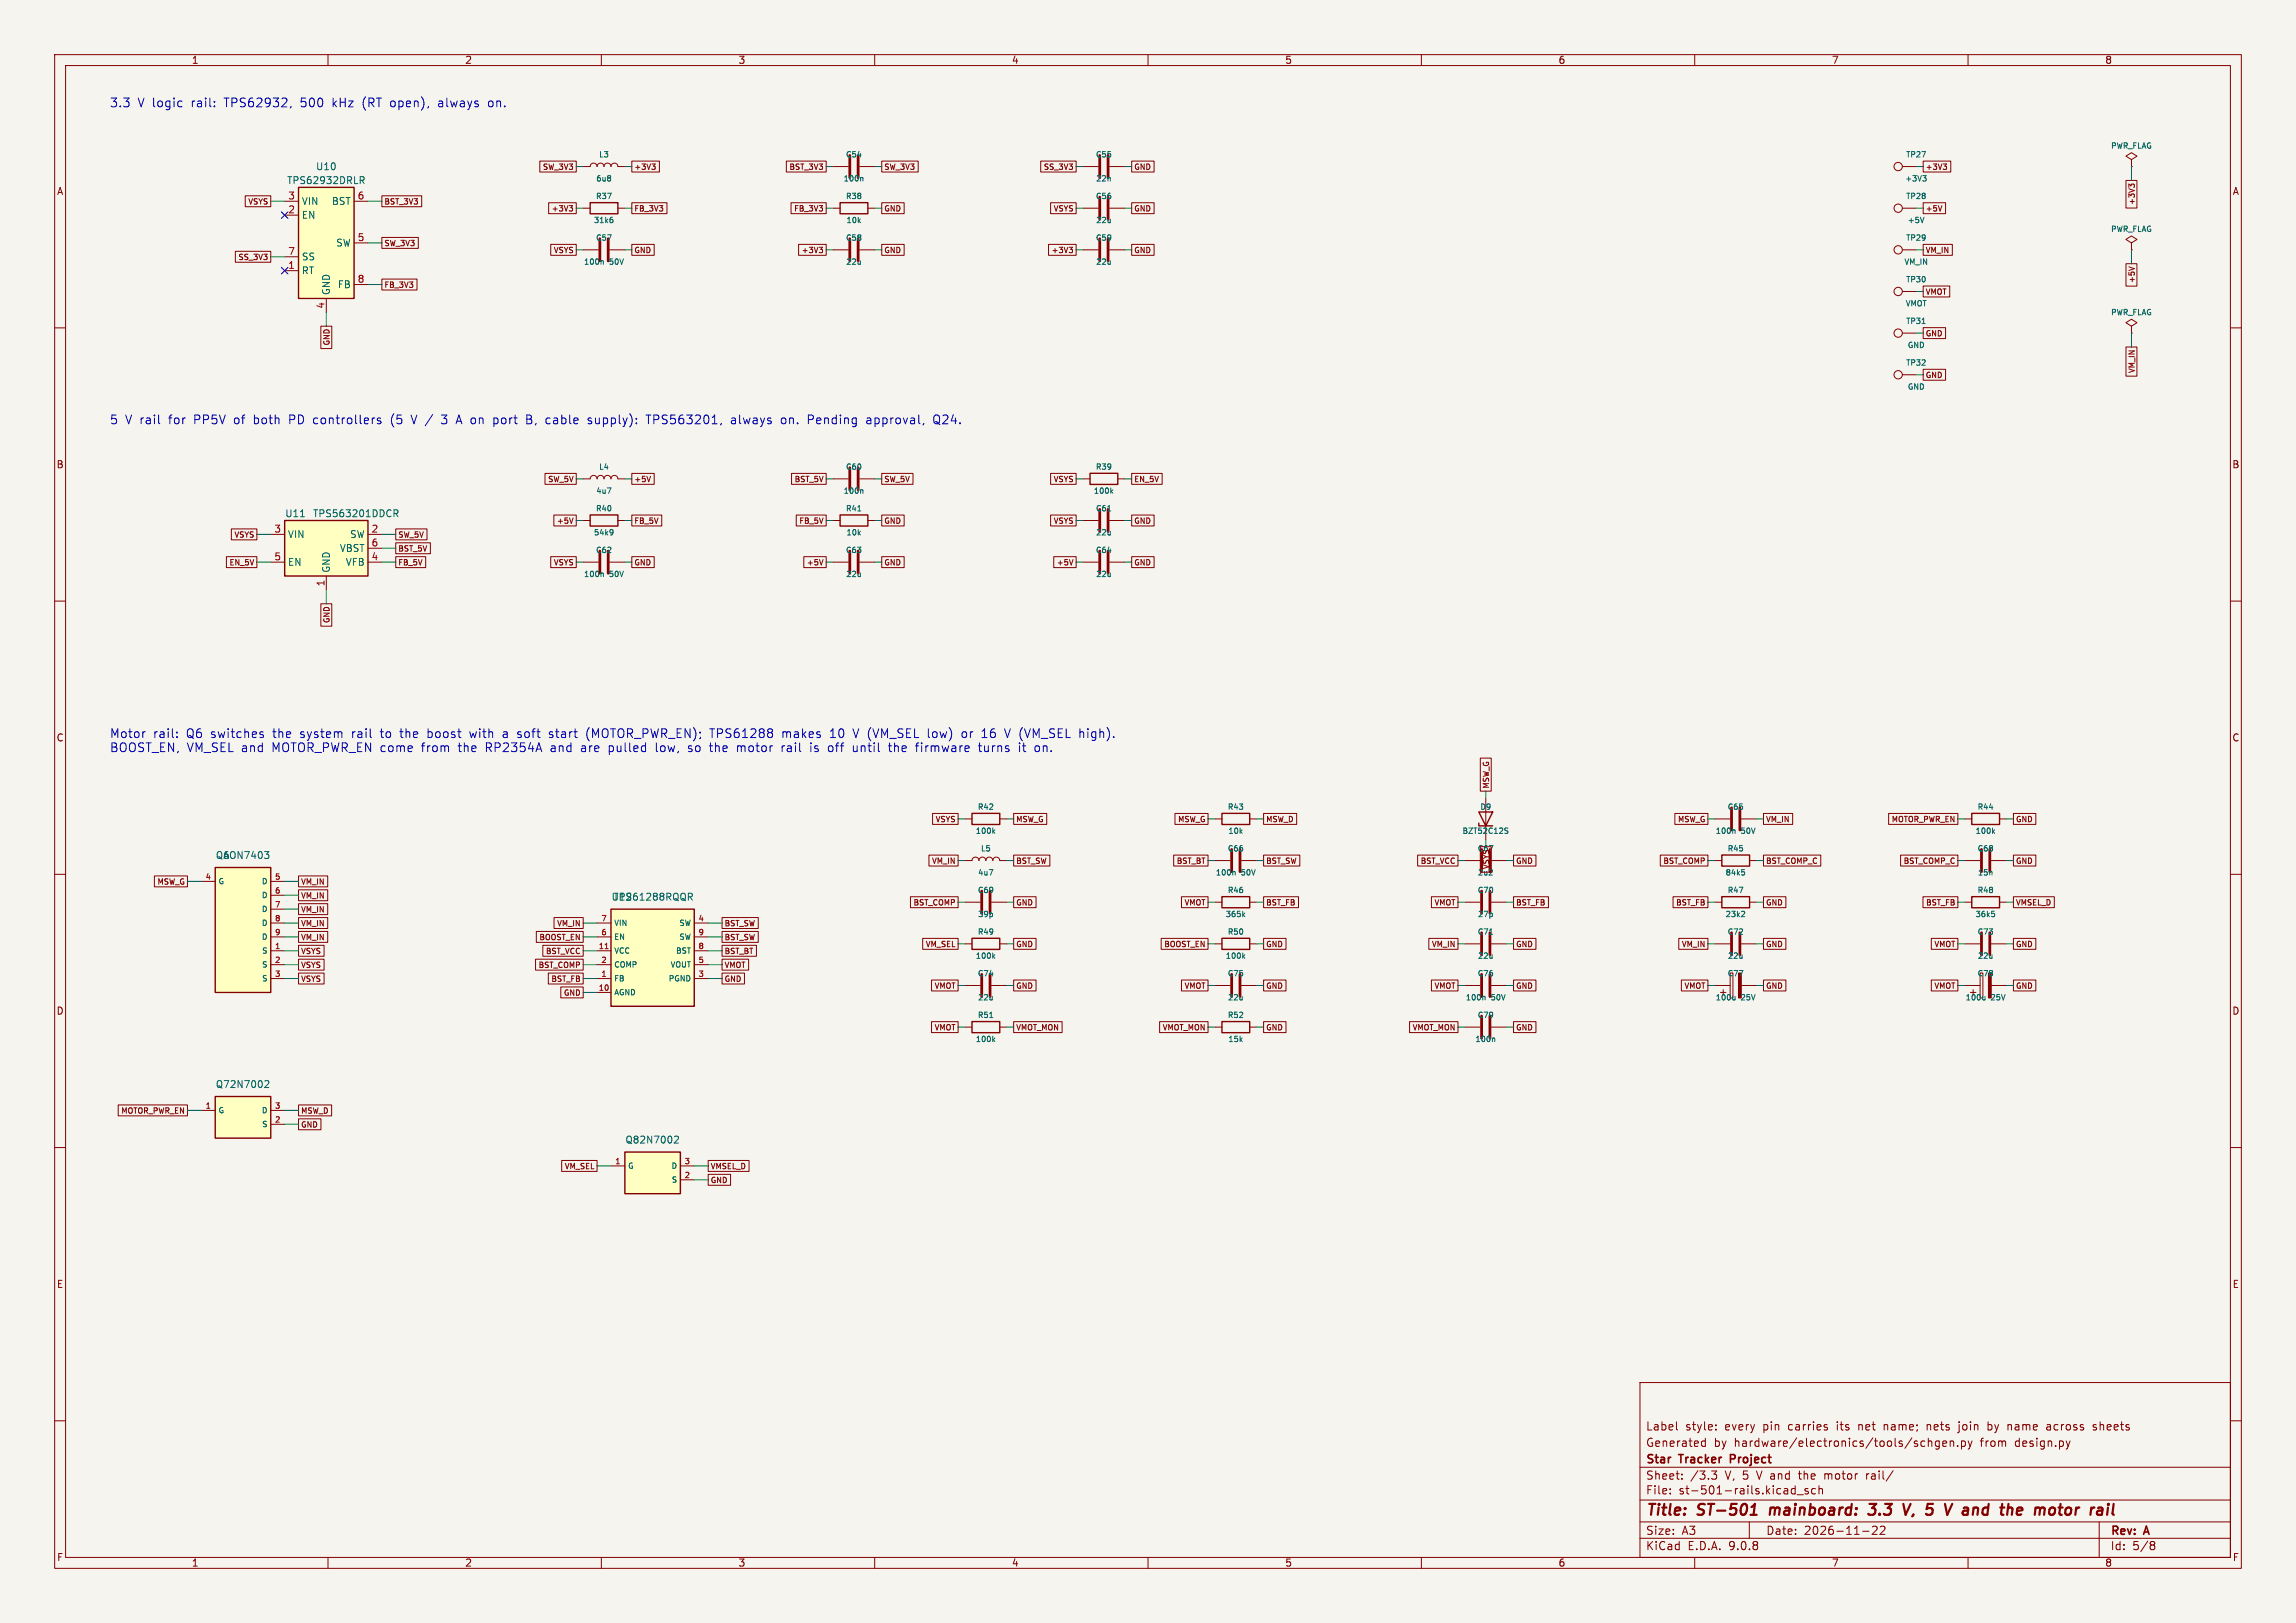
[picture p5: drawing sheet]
<svg xmlns="http://www.w3.org/2000/svg" width="420mm" height="297mm" viewBox="0 0 420 297" stroke-linecap="round" stroke-linejoin="round" font-family="sans-serif">
<defs><g id="words">
<g font-size="2.8" fill="#840000">
<text x="301" y="277.9">Title:</text>
<text x="310.6" y="277.9">ST-501</text>
<text x="324.6" y="277.9">mainboard:</text>
<text x="343.6" y="277.9">3.3</text>
<text x="350.7" y="277.9">V,</text>
<text x="355.7" y="277.9">5</text>
<text x="359.9" y="277.9">V and</text>
<text x="371.7" y="277.9">the</text>
<text x="378.7" y="277.9">motor</text>
</g>
<g font-size="2.2" fill="#0000c2">
<text x="20" y="19.8">3.3</text>
<text x="25.2" y="19.8">V logic</text>
<text x="35.1" y="19.8">rail:</text>
<text x="41.3" y="19.8">TPS62932,</text>
<text x="55.4" y="19.8">500</text>
<text x="61.3" y="19.8">kHz</text>
<text x="66.9" y="19.8">(RT open),</text>
<text x="81" y="19.8">always</text>
<text x="90.3" y="19.8">on.</text>
<text x="20" y="77.7">5</text>
<text x="22.9" y="77.7">V rail</text>
<text x="31" y="77.7">for</text>
<text x="35.7" y="77.7">PP5V</text>
<text x="43.2" y="77.7">of</text>
<text x="46.9" y="77.7">both</text>
<text x="53.5" y="77.7">PD controllers</text>
<text x="72.4" y="77.7">(5</text>
<text x="76.3" y="77.7">V /</text>
<text x="82.1" y="77.7">3</text>
<text x="84.9" y="77.7">A on</text>
<text x="91.9" y="77.7">port</text>
<text x="98.1" y="77.7">B,</text>
<text x="101.8" y="77.7">cable</text>
<text x="109.6" y="77.7">supply):</text>
<text x="120.5" y="77.7">TPS563201,</text>
<text x="136.1" y="77.7">always</text>
<text x="145.4" y="77.7">on.</text>
<text x="150.4" y="77.7">Pending</text>
<text x="161.3" y="77.7">approval,</text>
<text x="173.7" y="77.7">Q24.</text>
<text x="20" y="135.2">Motor</text>
<text x="20" y="137.8">BOOST_EN, VM_SEL and</text>
<text x="28" y="135.2">rail:</text>
<text x="34.1" y="135.2">Q6</text>
<text x="38.7" y="135.2">switches</text>
<text x="49.9" y="137.8">MOTOR_PWR_EN come</text>
<text x="50.2" y="135.2">the</text>
<text x="55.3" y="135.2">system</text>
<text x="64.9" y="135.2">rail</text>
<text x="70.3" y="135.2">to</text>
<text x="74" y="135.2">the</text>
<text x="77.5" y="137.8">from</text>
<text x="79.1" y="135.2">boost</text>
<text x="84.4" y="137.8">the</text>
<text x="87" y="135.2">with</text>
<text x="89.5" y="137.8">RP2354A</text>
<text x="95.9" y="135.2">soft</text>
<text x="101.5" y="137.8">and</text>
<text x="101.9" y="135.2">start</text>
<text x="107.2" y="137.8">are</text>
<text x="108.8" y="135.2">(MOTOR_PWR_EN);</text>
<text x="112.3" y="137.8">pulled</text>
<text x="121.1" y="137.8">low,</text>
<text x="127.2" y="137.8">so</text>
<text x="131.3" y="137.8">the</text>
<text x="131.6" y="135.2">TPS61288</text>
<text x="136.4" y="137.8">motor</text>
<text x="144.6" y="137.8">rail</text>
<text x="144.9" y="135.2">makes</text>
<text x="150" y="137.8">is</text>
<text x="153.5" y="137.8">off</text>
<text x="153.8" y="135.2">10</text>
<text x="158.1" y="137.8">until</text>
<text x="158.2" y="135.2">V (VM_SEL</text>
<text x="164.9" y="137.8">the</text>
<text x="169.9" y="137.8">firmware</text>
<text x="172.1" y="135.2">low)</text>
<text x="178.5" y="135.2">or</text>
<text x="181.6" y="137.8">turns</text>
<text x="182.3" y="135.2">16</text>
<text x="186.7" y="135.2">V (VM_SEL</text>
<text x="189" y="137.8">it</text>
<text x="192.1" y="137.8">on.</text>
<text x="200.5" y="135.2">high).</text>
</g>
<g font-size="2.1" fill="#840000">
<text x="301" y="262">Label</text>
<text x="308.3" y="262">style:</text>
<text x="315.6" y="262">every</text>
<text x="322.7" y="262">pin</text>
<text x="327.4" y="262">carries</text>
<text x="336.4" y="262">its</text>
<text x="340.5" y="262">net</text>
<text x="345.3" y="262">name;</text>
<text x="353.3" y="262">nets</text>
<text x="359.3" y="262">join</text>
<text x="364.8" y="262">by</text>
<text x="368.6" y="262">name</text>
<text x="375.9" y="262">across</text>
<text x="384.5" y="262">sheets</text>
<text x="301" y="268.2">Star</text>
<text x="301" y="265">Generated</text>
<text x="307.3" y="268.2">Tracker</text>
<text x="313.5" y="265">by</text>
<text x="317.2" y="268.2">Project</text>
<text x="317.3" y="265">hardware/electronics/tools/schgen.py</text>
<text x="362.5" y="265">from</text>
<text x="368.9" y="265">design.py</text>
<text x="301" y="273.7">File:</text>
<text x="301" y="271">Sheet:</text>
<text x="307.1" y="273.7">st-501-rails.kicad_sch</text>
<text x="309.2" y="271">/3.3</text>
<text x="315.7" y="271">V, 5</text>
<text x="321.7" y="271">V and</text>
<text x="329.6" y="271">the</text>
<text x="334.4" y="271">motor</text>
<text x="342.2" y="271">rail/</text>
<text x="301" y="281.1">Size:</text>
<text x="307.6" y="281.1">A3</text>
<text x="323" y="281.1">Date:</text>
<text x="330" y="281.1">2026-11-22</text>
<text x="386" y="281.3">Rev:</text>
<text x="392.4" y="281.3">A</text>
<text x="301" y="283.9">KiCad</text>
<text x="308.7" y="283.9">E.D.A.</text>
<text x="316.3" y="283.9">9.0.8</text>
<text x="386" y="283.9">Id:</text>
<text x="390.1" y="283.9">5/8</text>
</g>
<g font-size="1.8" fill="#840000">
<text x="35" y="11.9">1</text>
<text x="85" y="11.9">2</text>
<text x="135" y="11.9">3</text>
<text x="185" y="11.9">4</text>
<text x="235" y="11.9">5</text>
<text x="285" y="11.9">6</text>
<text x="335" y="11.9">7</text>
<text x="385" y="11.9">8</text>
<text x="10.3" y="35.9">A</text>
<text x="408.3" y="35.9">A</text>
<text x="10.3" y="85.9">B</text>
<text x="408.2" y="85.9">B</text>
<text x="10.3" y="135.9">C</text>
<text x="408.2" y="135.9">C</text>
<text x="10.3" y="185.9">D</text>
<text x="408.2" y="185.9">D</text>
<text x="10.3" y="235.9">E</text>
<text x="408.3" y="235.9">E</text>
<text x="10.3" y="285.9">F</text>
<text x="35" y="286.9">1</text>
<text x="85" y="286.9">2</text>
<text x="135" y="286.9">3</text>
<text x="185" y="286.9">4</text>
<text x="235" y="286.9">5</text>
<text x="285" y="286.9">6</text>
<text x="335" y="286.9">7</text>
<text x="385" y="286.9">8</text>
<text x="408.3" y="285.9">F</text>
</g>
<g font-size="1.8" fill="#006464">
<text x="52.4" y="33.9">TPS62932DRLR</text>
<text x="57.7" y="31.3">U10</text>
<text x="55.1" y="37.7">VIN</text>
<text x="55.1" y="40.2">EN</text>
<text x="60.6" y="37.7">BST</text>
<text x="55.1" y="47.9">SS</text>
<text x="61.4" y="45.3">SW</text>
<text x="55.1" y="50.4">RT</text>
<text x="61.7" y="52.9">FB</text>
<text x="60.6" y="54.1" transform="rotate(-90 60.6 54.1)">GND</text>
<text x="52.1" y="94.8">U11</text>
<text x="57.2" y="94.8">TPS563201DDCR</text>
<text x="52.6" y="98.7">VIN</text>
<text x="62.1" y="101.2">VBST</text>
<text x="63.9" y="98.7">SW</text>
<text x="52.6" y="103.7">EN</text>
<text x="60.6" y="104.9" transform="rotate(-90 60.6 104.9)">GND</text>
<text x="63.2" y="103.7">VFB</text>
<text x="39.4" y="157.4">Q6</text>
<text x="40.7" y="157.4">AON7403</text>
<text x="111.8" y="165">U12</text>
<text x="112.1" y="165">TPS61288RQQR</text>
<text x="39.4" y="199.3">Q72N7002</text>
<text x="114.3" y="209.5">Q82N7002</text>
</g>
<g font-size="1.8" fill="#a90000">
<text x="52.6" y="36.6">3</text>
<text x="52.6" y="39.1">2</text>
<text x="65.3" y="36.6">6</text>
<text x="52.6" y="46.7">7</text>
<text x="65.3" y="44.2">5</text>
<text x="52.6" y="49.3">1</text>
<text x="65.3" y="51.8">8</text>
<text x="59.4" y="56.6" transform="rotate(-90 59.4 56.6)">4</text>
<text x="50.1" y="97.5">3</text>
<text x="67.9" y="97.5">2</text>
<text x="67.9" y="100.1">6</text>
<text x="50.1" y="102.6">5</text>
<text x="59.4" y="107.4" transform="rotate(-90 59.4 107.4)">1</text>
<text x="67.9" y="102.6">4</text>
</g>
<g font-size="1.4" fill="#006464">
<text x="109.5" y="29">L3</text>
<text x="154.6" y="29">C54</text>
<text x="200.3" y="29">C55</text>
<text x="348.6" y="29">TP27</text>
<text x="386" y="27.4">PWR_FLAG</text>
<text x="109" y="33.4">6u8</text>
<text x="154.2" y="33.4">100n</text>
<text x="200.4" y="33.4">22n</text>
<text x="348.4" y="33.4">+3V3</text>
<text x="108.5" y="41">31k6</text>
<text x="108.9" y="36.6">R37</text>
<text x="154.6" y="36.6">R38</text>
<text x="154.7" y="41">10k</text>
<text x="200.3" y="36.6">C56</text>
<text x="200.4" y="41">22u</text>
<text x="348.6" y="36.6">TP28</text>
<text x="348.9" y="41">+5V</text>
<text x="108.9" y="44.2">C57</text>
<text x="154.6" y="44.2">C58</text>
<text x="200.3" y="44.2">C59</text>
<text x="348.6" y="44.2">TP29</text>
<text x="386" y="42.6">PWR_FLAG</text>
<text x="106.7" y="48.6">100n</text>
<text x="111.5" y="48.6">50V</text>
<text x="154.7" y="48.6">22u</text>
<text x="200.4" y="48.6">22u</text>
<text x="348.2" y="48.6">VM_IN</text>
<text x="348.6" y="51.9">TP30</text>
<text x="348.5" y="56.3">VMOT</text>
<text x="348.6" y="59.5">TP31</text>
<text x="386" y="57.9">PWR_FLAG</text>
<text x="348.9" y="63.9">GND</text>
<text x="348.6" y="67.1">TP32</text>
<text x="348.9" y="71.5">GND</text>
<text x="109.5" y="86.2">L4</text>
<text x="154.6" y="86.2">C60</text>
<text x="200.3" y="86.2">R39</text>
<text x="108.9" y="93.8">R40</text>
<text x="109" y="90.6">4u7</text>
<text x="154.2" y="90.6">100n</text>
<text x="154.6" y="93.8">R41</text>
<text x="200" y="90.6">100k</text>
<text x="200.3" y="93.8">C61</text>
<text x="108.5" y="98.2">54k9</text>
<text x="108.9" y="101.4">C62</text>
<text x="154.6" y="101.4">C63</text>
<text x="154.7" y="98.2">10k</text>
<text x="200.3" y="101.4">C64</text>
<text x="200.4" y="98.2">22u</text>
<text x="106.7" y="105.8">100n</text>
<text x="111.5" y="105.8">50V</text>
<text x="154.7" y="105.8">22u</text>
<text x="200.4" y="105.8">22u</text>
<text x="178.8" y="148.4">R42</text>
<text x="224.5" y="148.4">R43</text>
<text x="270.7" y="148.4">D9</text>
<text x="315.9" y="148.4">C65</text>
<text x="361.6" y="148.4">R44</text>
<text x="178.4" y="152.8">100k</text>
<text x="224.6" y="152.8">10k</text>
<text x="267.4" y="152.8">BZT52C12S</text>
<text x="313.7" y="152.8">100n</text>
<text x="318.5" y="152.8">50V</text>
<text x="361.3" y="152.8">100k</text>
<text x="178.8" y="160.4">4u7</text>
<text x="179.3" y="156">L5</text>
<text x="222.3" y="160.4">100n</text>
<text x="224.5" y="156">C66</text>
<text x="227.1" y="160.4">50V</text>
<text x="270.2" y="160.4">2u2</text>
<text x="315.5" y="160.4">84k5</text>
<text x="315.9" y="156">R45</text>
<text x="361.6" y="156">C68</text>
<text x="361.7" y="160.4">15n</text>
<text x="39.9" y="162">G</text>
<text x="47.8" y="162">D</text>
<text x="47.8" y="164.6">D</text>
<text x="47.8" y="167.1">D</text>
<text x="178.8" y="163.6">C69</text>
<text x="224.5" y="163.6">R46</text>
<text x="270.2" y="163.6">C70</text>
<text x="315.9" y="163.6">R47</text>
<text x="361.6" y="163.6">R48</text>
<text x="47.8" y="169.6">D</text>
<text x="47.8" y="172.2">D</text>
<text x="112.3" y="169.6">VIN</text>
<text x="112.3" y="172.2">EN</text>
<text x="124.1" y="169.6">SW</text>
<text x="124.1" y="172.2">SW</text>
<text x="178.8" y="171.2">R49</text>
<text x="178.8" y="168">39p</text>
<text x="224.1" y="168">365k</text>
<text x="224.5" y="171.2">R50</text>
<text x="270.2" y="171.2">C71</text>
<text x="270.2" y="168">27p</text>
<text x="315.5" y="168">23k2</text>
<text x="315.9" y="171.2">C72</text>
<text x="361.3" y="168">36k5</text>
<text x="361.6" y="171.2">C73</text>
<text x="47.8" y="174.7">S</text>
<text x="47.8" y="177.3">S</text>
<text x="47.8" y="179.8">S</text>
<text x="112.3" y="174.7">VCC</text>
<text x="112.3" y="177.3">COMP</text>
<text x="112.3" y="179.8">FB</text>
<text x="122.2" y="179.8">PGND</text>
<text x="122.5" y="177.3">VOUT</text>
<text x="123.5" y="174.7">BST</text>
<text x="178.4" y="175.6">100k</text>
<text x="178.8" y="178.9">C74</text>
<text x="224.1" y="175.6">100k</text>
<text x="224.5" y="178.9">C75</text>
<text x="270.2" y="178.9">C76</text>
<text x="270.2" y="175.6">22u</text>
<text x="315.9" y="178.9">C77</text>
<text x="316" y="175.6">22u</text>
<text x="361.6" y="178.9">C78</text>
<text x="361.7" y="175.6">22u</text>
<text x="112.3" y="182.3">AGND</text>
<text x="178.8" y="183.3">22u</text>
<text x="224.5" y="183.3">22u</text>
<text x="268" y="183.3">100n</text>
<text x="272.8" y="183.3">50V</text>
<text x="313.7" y="183.3">100u</text>
<text x="318.5" y="183.3">25V</text>
<text x="359.4" y="183.3">100u</text>
<text x="364.2" y="183.3">25V</text>
<text x="178.4" y="190.9">100k</text>
<text x="178.8" y="186.5">R51</text>
<text x="224.5" y="186.5">R52</text>
<text x="224.6" y="190.9">15k</text>
<text x="269.8" y="190.9">100n</text>
<text x="270.2" y="186.5">C79</text>
<text x="39.9" y="203.9">G</text>
<text x="47.8" y="203.9">D</text>
<text x="47.8" y="206.5">S</text>
<text x="114.8" y="214.1">G</text>
<text x="122.7" y="214.1">D</text>
<text x="122.7" y="216.6">S</text>
</g>
<g font-size="1.4" fill="#840000">
<text x="99.2" y="31.3">SW_3V3</text>
<text x="115.9" y="31.3">+3V3</text>
<text x="144.3" y="31.3">BST_3V3</text>
<text x="161.7" y="31.3">SW_3V3</text>
<text x="190.8" y="31.3">SS_3V3</text>
<text x="207.4" y="31.3">GND</text>
<text x="352.2" y="31.3">+3V3</text>
<text x="45.3" y="37.6">VSYS</text>
<text x="70.2" y="37.6">BST_3V3</text>
<text x="100.8" y="38.9">+3V3</text>
<text x="115.9" y="38.9">FB_3V3</text>
<text x="145.1" y="38.9">FB_3V3</text>
<text x="161.7" y="38.9">GND</text>
<text x="192.6" y="38.9">VSYS</text>
<text x="207.4" y="38.9">GND</text>
<text x="352.2" y="38.9">+5V</text>
<text x="390.7" y="37.7" transform="rotate(-90 390.7 37.7)">+3V3</text>
<text x="43.5" y="47.8">SS_3V3</text>
<text x="70.2" y="45.2">SW_3V3</text>
<text x="101.2" y="46.5">VSYS</text>
<text x="115.9" y="46.5">GND</text>
<text x="146.5" y="46.5">+3V3</text>
<text x="161.7" y="46.5">GND</text>
<text x="192.2" y="46.5">+3V3</text>
<text x="207.4" y="46.5">GND</text>
<text x="352.2" y="46.5">VM_IN</text>
<text x="70.2" y="52.9">FB_3V3</text>
<text x="390.7" y="51.9" transform="rotate(-90 390.7 51.9)">+5V</text>
<text x="352.2" y="54.1">VMOT</text>
<text x="60.5" y="63.4" transform="rotate(-90 60.5 63.4)">GND</text>
<text x="352.2" y="61.8">GND</text>
<text x="352.2" y="69.4">GND</text>
<text x="390.7" y="68.4" transform="rotate(-90 390.7 68.4)">VM_IN</text>
<text x="100.1" y="88.4">SW_5V</text>
<text x="115.9" y="88.4">+5V</text>
<text x="145.2" y="88.4">BST_5V</text>
<text x="161.7" y="88.4">SW_5V</text>
<text x="192.6" y="88.4">VSYS</text>
<text x="207.4" y="88.4">EN_5V</text>
<text x="42.7" y="98.6">VSYS</text>
<text x="72.8" y="98.6">SW_5V</text>
<text x="72.8" y="101.1">BST_5V</text>
<text x="101.7" y="96">+5V</text>
<text x="115.9" y="96">FB_5V</text>
<text x="146.1" y="96">FB_5V</text>
<text x="161.7" y="96">GND</text>
<text x="192.6" y="96">VSYS</text>
<text x="207.4" y="96">GND</text>
<text x="41.8" y="103.7">EN_5V</text>
<text x="72.8" y="103.7">FB_5V</text>
<text x="101.2" y="103.7">VSYS</text>
<text x="115.9" y="103.7">GND</text>
<text x="147.5" y="103.7">+5V</text>
<text x="161.7" y="103.7">GND</text>
<text x="193.2" y="103.7">+5V</text>
<text x="207.4" y="103.7">GND</text>
<text x="60.5" y="114.2" transform="rotate(-90 60.5 114.2)">GND</text>
<text x="272.6" y="144.4" transform="rotate(-90 272.6 144.4)">MSW_G</text>
<text x="171" y="150.7">VSYS</text>
<text x="185.8" y="150.7">MSW_G</text>
<text x="215.3" y="150.7">MSW_G</text>
<text x="231.5" y="150.7">MSW_D</text>
<text x="306.8" y="150.7">MSW_G</text>
<text x="323" y="150.7">VM_IN</text>
<text x="345.9" y="150.7">MOTOR_PWR_EN</text>
<text x="368.7" y="150.7">GND</text>
<text x="170.3" y="158.3">VM_IN</text>
<text x="185.8" y="158.3">BST_SW</text>
<text x="215.1" y="158.3">BST_BT</text>
<text x="231.5" y="158.3">BST_SW</text>
<text x="259.7" y="158.3">BST_VCC</text>
<text x="270.2" y="156">C67</text>
<text x="272.6" y="159.2" transform="rotate(-90 272.6 159.2)">VSYS</text>
<text x="277.2" y="158.3">GND</text>
<text x="304.1" y="158.3">BST_COMP</text>
<text x="323" y="158.3">BST_COMP_C</text>
<text x="348.1" y="158.3">BST_COMP_C</text>
<text x="368.7" y="158.3">GND</text>
<text x="28.7" y="162.1">MSW_G</text>
<text x="55" y="162.1">VM_IN</text>
<text x="55" y="167.2">VM_IN</text>
<text x="55" y="164.6">VM_IN</text>
<text x="167" y="165.9">BST_COMP</text>
<text x="185.8" y="165.9">GND</text>
<text x="216.5" y="165.9">VMOT</text>
<text x="231.5" y="165.9">BST_FB</text>
<text x="262.3" y="165.9">VMOT</text>
<text x="277.2" y="165.9">BST_FB</text>
<text x="306.5" y="165.9">BST_FB</text>
<text x="323" y="165.9">GND</text>
<text x="352.2" y="165.9">BST_FB</text>
<text x="368.7" y="165.9">VMSEL_D</text>
<text x="55" y="172.3">VM_IN</text>
<text x="55" y="169.7">VM_IN</text>
<text x="98.5" y="172.3">BOOST_EN</text>
<text x="101.8" y="169.7">VM_IN</text>
<text x="132.5" y="169.7">BST_SW</text>
<text x="132.5" y="172.3">BST_SW</text>
<text x="169.2" y="173.5">VM_SEL</text>
<text x="185.8" y="173.5">GND</text>
<text x="212.8" y="173.5">BOOST_EN</text>
<text x="231.5" y="173.5">GND</text>
<text x="261.8" y="173.5">VM_IN</text>
<text x="277.2" y="173.5">GND</text>
<text x="307.5" y="173.5">VM_IN</text>
<text x="323" y="173.5">GND</text>
<text x="353.7" y="173.5">VMOT</text>
<text x="368.7" y="173.5">GND</text>
<text x="55" y="177.3">VSYS</text>
<text x="55" y="179.9">VSYS</text>
<text x="55" y="174.8">VSYS</text>
<text x="98.4" y="177.3">BST_COMP</text>
<text x="99.7" y="174.8">BST_VCC</text>
<text x="100.7" y="179.9">BST_FB</text>
<text x="132.5" y="177.3">VMOT</text>
<text x="132.5" y="174.8">BST_BT</text>
<text x="132.5" y="179.9">GND</text>
<text x="103" y="182.4">GND</text>
<text x="170.8" y="181.1">VMOT</text>
<text x="185.8" y="181.1">GND</text>
<text x="216.5" y="181.1">VMOT</text>
<text x="231.5" y="181.1">GND</text>
<text x="262.3" y="181.1">VMOT</text>
<text x="277.2" y="181.1">GND</text>
<text x="308" y="181.1">VMOT</text>
<text x="323" y="181.1">GND</text>
<text x="353.7" y="181.1">VMOT</text>
<text x="368.7" y="181.1">GND</text>
<text x="170.8" y="188.8">VMOT</text>
<text x="185.8" y="188.8">VMOT_MON</text>
<text x="212.5" y="188.8">VMOT_MON</text>
<text x="231.5" y="188.8">GND</text>
<text x="258.3" y="188.8">VMOT_MON</text>
<text x="277.2" y="188.8">GND</text>
<text x="22" y="204">MOTOR_PWR_EN</text>
<text x="55" y="206.5">GND</text>
<text x="55" y="204">MSW_D</text>
<text x="103.2" y="214.2">VM_SEL</text>
<text x="129.9" y="214.2">VMSEL_D</text>
<text x="129.9" y="216.7">GND</text>
</g>
<g font-size="1.4" fill="#a90000">
<text x="37.5" y="161">4</text>
<text x="50.2" y="161">5</text>
<text x="50.2" y="163.6">6</text>
<text x="50.2" y="166.1">7</text>
<text x="50.2" y="168.7">8</text>
<text x="50.2" y="171.2">9</text>
<text x="50.2" y="173.7">1</text>
<text x="109.4" y="173.7">11</text>
<text x="109.9" y="168.7">7</text>
<text x="109.9" y="171.2">6</text>
<text x="127.7" y="168.7">4</text>
<text x="127.7" y="171.2">9</text>
<text x="127.7" y="173.7">8</text>
<text x="50.2" y="176.3">2</text>
<text x="50.2" y="178.8">3</text>
<text x="109.9" y="176.3">2</text>
<text x="109.9" y="178.8">1</text>
<text x="127.7" y="176.3">5</text>
<text x="127.7" y="178.8">3</text>
<text x="109.4" y="181.4">10</text>
<text x="37.5" y="202.9">1</text>
<text x="50.2" y="202.9">3</text>
<text x="50.2" y="205.5">2</text>
<text x="112.4" y="213.1">1</text>
<text x="125.1" y="213.1">3</text>
<text x="125.1" y="215.6">2</text>
</g>
</g></defs>
<path d="M0 0h420v297h-420z" fill="#f5f4ef" stroke="#f5f4ef" stroke-width=".18"/>
<g fill="none" stroke="#840000" stroke-width=".18">
<path d="M10 10h400v277h-400zM12 12h396v273h-396zM60 10v2M110 10v2M160 10v2M210 10v2M260 10v2M310 10v2M360 10v2M152.4 38.1h1.3M152.4 30.5h2.8M157.2 30.5h2.8"/>
<path d="M158.7 38.1h1.3M10 60h2M408 60h2M10 110h2M408 110h2M10 160h2M176.5 157.5h1.3a.64 .64 0 0 1 .6-.7 .64 .64 0 0 1 .7 .7 .64 .64 0 0 1 .6-.7 .64 .64 0 0 1 .6 .7 .64 .64 0 0 1 .7-.7 .64 .64 0 0 1 .6 .7 .64 .64 0 0 1 .6-.7 .64 .64 0 0 1 .7 .7h1.2M313.7 157.5h1.3M313.7 149.9h2.8M318.5 149.9h2.8M320 157.5h1.3M408 160h2"/>
<path d="M222.2 172.7h1.3M228.6 172.7h1.3M222.2 180.3h2.8M227.1 180.3h2.8M10 210h2M408 210h2M300 253h108v32h-108zM10 260h2M300 278.5h108M300 274.5h108M300 268.5h108M305.5 273.2v.2"/>
<path d="M305.5 272.5v.1M306.7 261.5l.2 .2M307.7 270.5v.2M307.7 269.8v.1M311.4 264.6h.5M311.4 263.8h.5M311.9 263.2v1.5M313.1 269.2h.9l-.5 .6 .4 .1 .1 .5-.3 .3h-.4M313.9 261.5v.2M313.9 260.8v.1M320 278.5v3M327.8 273.3h.6"/>
<path d="M327.8 272.5h.6M328.4 271.9v1.5M328.7 273.5h1.2M330.7 272.5l-.3-.1-.2 .2v.2l.5 .2v.3h-.5M332.1 272.5l-.4-.1-.3 .3v.4l.1 .2h.6M332.7 272.5l.2-.1 .4 .1 .1 .9M332.7 271.9v1.5M333.8 269.7v1M333.9 269.8h-.1M341.4 269.7v1M341.7 269.7l-.3 .3M342.5 279.4l.6-.1 .2 .1 .1 .3-1 1.1h1"/>
<path d="M343.9 279.4l.6-.1 .2 .1 .1 .3-.9 1.1h.9M344.7 260.7v1M344.7 260.8h.1M352.5 260.7v1M352.7 263.8l.2-.1 .4 .1 .1 .9M352.7 263.2v1.5M352.7 260.7l-.2 .1M354.7 263.8l-.4-.1-.3 .3v.4l.2 .2h.5M354.7 263.7v1.2l-.3 .3-.3-.1M355.4 264.2l.7-.2-.1-.2-.4-.1-.2 .2v.7h.6M356.7 263.8l.2-.1 .4 .1 .1 .9M356.7 263.7v1"/>
<path d="M358.1 264.5v.2M358.4 260.2v.1M358.4 260.7v1.3l-.3 .2M358.8 263.8l.4-.1 .3 .3v.4l-.1 .2h-.6M358.8 263.7v1.5M360 263.7l.4 1M360.4 264.7l-.4 .5M360.7 263.7l-.3 1M363.7 260.2v1.5M363.7 260.8h.5M363.7 261.6h.5M367.5 260.7h.2l.2 .2v.8"/>
<path d="M374.4 260.8h.6l.1 .9M374.4 261.6h.7M375.1 261l-.7 .2M378.7 263.7l-.4 1M383.4 260.8l-.3-.1-.2 .2v.2l.5 .2v.3h-.5M384 278.5v6.5M408 260h2M60 285v2M110 285v2M160 285v2M210 285v2M260 285v2"/>
<path d="M300 281.5h108M310 285v2M340.7 280.2h1.2M360 285v2M393.6 282.1l.4 .1 .2 .2-.3 .3M393.6 282.7h.3M393.9 282.7l.2 .2 .1 .4-.2 .2-.4 .1"/>
</g>
<path d="M320.2 277.2h1.1M320.6 275.7l.4-.5-.2 2M323.9 275.9l-.2 1.3M341.7 277l.3 .2h.6l.3-.2M342 275.2h1.2l-.8 .8 .5 .1M348.2 275.2l.4 2 .9-2M350 277.1l-.2 .4M359.4 275.9l-.2 .1M359.8 276.4h-.5a.4 .4 0 0 0-.3 .4 .4 .4 0 0 0 .2 .4h.5M376.5 275.9h.8M376.8 277.1l.3 .1M378 276.1l-.2 .7 .1 .3" fill="none" stroke="#840000" stroke-width=".4"/>
<path d="M316.5 267h.6M317.1 266.2h-.6v1.5" fill="none" stroke="#840000" stroke-width=".3"/>
<path d="M157.6 32.5l.3 .1v.5M180.9 159.1h.7l-.4 1M317.1 151.8l.3 .2v.5M318.6 159.1h.5M319 159.5l.1 .2v.2l-.1 .2M227.4 175l.3 .4M227.7 174.7l-.4 .4" fill="none" stroke="#006464" stroke-width=".18"/>
<path d="M153.7 37.1h5v2h-5zM315 156.5h5v2h-5zM223.5 171.7h5.1v2h-5.1z" fill="none" stroke="#840000" stroke-width=".25"/>
<path d="M155.4 28.4v4.1M157 28.4v4.1M316.7 147.8v4.1M318.3 147.8v4.1M225.3 178.3v4.1M226.8 178.3v4.1" fill="none" stroke="#840000" stroke-width=".51"/>
<path d="M52.1 95.3h15.2v10.1h-15.2z" fill="#ffffc2"/>
<path d="M52.1 95.3h15.2v10.1h-15.2z" fill="none" stroke="#840000" stroke-width=".25"/>
<path d="M49.5 97.8h2.6M67.3 97.8h2.5M49.5 102.9h2.6M59.7 105.4v2.6M67.3 102.9h2.5M67.3 100.3h2.5" fill="none" stroke="#840000" stroke-width=".18"/>
<path d="M55 94.6h.7M72.1 93.3h.5l.2 .2-.1 .4-.6 .1M72.4 94l.4 .6" fill="none" stroke="#006464" stroke-width=".18"/>
<path d="M114.3 210.8h10.2v7.6h-10.2z" fill="#ffffc2"/>
<path d="M177.8 148.8h5.1v2.1h-5.1zM223.5 186.9h5.1v2.1h-5.1zM114.3 210.8h10.2v7.6h-10.2z" fill="none" stroke="#840000" stroke-width=".25"/>
<path d="M176.5 149.9h1.3M182.9 149.9h1.2M176.5 165.1h2.8M181.4 165.1h2.7M222.2 188h1.3M228.6 188h1.3M111.8 213.4h2.5M124.5 213.4h2.5M124.5 215.9h2.5" fill="none" stroke="#840000" stroke-width=".18"/>
<path d="M181.7 152.1l.3 .4M182 151.8l-.4 .4M123.6 207.9l.4 .1 .1 .3-.8 .9h.8" fill="none" stroke="#006464" stroke-width=".18"/>
<path d="M179.6 163.1v4M181.1 163.1v4" fill="none" stroke="#840000" stroke-width=".51"/>
<path d="M111.8 166.4h15.2v17.8h-15.2z" fill="#ffffc2"/>
<path d="M111.8 166.4h15.2v17.8h-15.2zM177.8 171.7h5.1v2h-5.1z" fill="none" stroke="#840000" stroke-width=".25"/>
<g fill="none" stroke="#840000" stroke-width=".18">
<path d="M109.2 168.9h2.6M109.2 171.5h2.6M109.2 174h2.6M109.2 176.5h2.6M109.2 179.1h2.6M127 168.9h2.5M127 171.5h2.5M127 174h2.5M127 176.5h2.5M127 179.1h2.5M176.5 172.7h1.3M182.9 172.7h1.2"/>
<path d="M109.2 181.6h2.6M176.5 180.3h2.8M181.4 180.3h2.7"/>
</g>
<path d="M110.7 173.6h.6" fill="none" stroke="#a90000" stroke-width=".18"/>
<path d="M125.9 163.5h.5l.2 .2-.1 .4h-.6M126.2 164.1l.4 .6M181.7 175l.3 .4M182 174.7l-.4 .4" fill="none" stroke="#006464" stroke-width=".18"/>
<path d="M179.6 178.3v4.1M181.1 178.3v4.1" fill="none" stroke="#840000" stroke-width=".51"/>
<path d="M39.4 200.7h10.1v7.6h-10.1z" fill="#ffffc2"/>
<path d="M199.4 86.6h5.1v2h-5.1zM223.5 148.8h5.1v2.1h-5.1zM270.5 150.6v.5h2.5M270.5 148.6h2.5l-1.2 2.5zM360.7 148.8h5.1v2.1h-5.1zM223.5 164.1h5.1v2h-5.1zM315 164.1h5v2h-5zM360.7 164.1h5.1v2h-5.1zM39.4 200.7h10.1v7.6h-10.1z" fill="none" stroke="#840000" stroke-width=".25"/>
<g fill="none" stroke="#840000" stroke-width=".18">
<path d="M106.7 30.5h1.2a.64 .64 0 0 1 .7-.7 .64 .64 0 0 1 .6 .7 .64 .64 0 0 1 .7-.7 .64 .64 0 0 1 .6 .7 .64 .64 0 0 1 .6-.7 .64 .64 0 0 1 .7 .7 .64 .64 0 0 1 .6-.7 .64 .64 0 0 1 .6 .7h1.3M198.1 38.1h2.8M198.1 30.5h2.8M202.9 38.1h2.8M202.9 30.5h2.8M348 38.1h2.5M348 30.5h2.5M198.1 45.7h2.8M202.9 45.7h2.8M389.9 59.7l1-.6-1-.7-1 .7 1 .6v1.3M389.9 61h.1M198.1 87.6h1.3"/>
<path d="M204.5 87.6h1.2M152.4 102.9h2.8M157.2 102.9h2.8M222.2 149.9h1.3M222.2 157.5h2.8M227.1 157.5h2.8M228.6 149.9h1.3M268 157.5h2.8M271.8 146.1v7.6M272.8 157.5h2.8M359.4 149.9h1.3M359.4 157.5h2.8"/>
<path d="M364.2 157.5h2.8M365.8 149.9h1.2M222.2 165.1h1.3M228.6 165.1h1.3M268 165.1h2.8M268 172.7h2.8M272.8 165.1h2.8M272.8 172.7h2.8M313.7 165.1h1.3M313.7 172.7h2.8M316.5 178.1h.5v4.5h-.5zM318.5 172.7h2.8"/>
<path d="M320 165.1h1.3M359.4 165.1h1.3M359.4 172.7h2.8M362.2 178.1h.5v4.5h-.5zM364.2 172.7h2.8M365.8 165.1h1.2M268 180.3h2.8M268 188h2.8M272.8 180.3h2.8M272.8 188h2.8M313.7 180.3h2.8M314.7 181.6h1"/>
<path d="M315.2 181.1v1M318.5 180.3h2.8M359.4 180.3h2.8M360.4 181.6h1M360.9 181.1v1M364.2 180.3h2.8M36.8 203.2h2.6M49.5 203.2h2.6M49.5 205.7h2.6"/>
<circle cx="347.2" cy="30.5" r=".76"/>
<circle cx="347.2" cy="38.1" r=".76"/>
</g>
<g fill="none" stroke="#006464" stroke-width=".18">
<path d="M351.7 32.1h.6l-.3 .4 .3 .1v.3l-.2 .2h-.2M351.9 39.8l-.3 1M203.3 89.9l.3 .4M203.6 89.6l-.4 .4M225.7 159.5l.2 .1v.5M275.4 152l.3 .1 .1 .2-.2 .2h-.2M275.4 151.5l.4 .1M364.6 152.1l.3 .4M364.9 151.8l-.4 .4M227.4 167.4l.3 .4M227.7 167.1l-.4 .4M272.4 160.1h.6"/>
<path d="M272.5 171h.5M319 166.8l.1 .1v.3l-.6 .6h.6M364.3 166.8h.5M364.7 167.1l.2 .2v.3l-.2 .2M48.6 197.7l.5 .1 .1 .3-.8 .9h.8M271.4 182.3l.3 .2v.5M273.1 189.9l.3 .2v.5M317.4 182.3v.7M317.4 182.9l-.3 .1M363.1 182.9l-.3 .1M363.1 182.3v.7"/>
</g>
<g fill="none" stroke="#840000" stroke-width=".51">
<path d="M201.2 28.4v4.1M201.2 36.1v4M202.7 28.4v4.1M202.7 36.1v4M201.2 43.7v4.1M202.7 43.7v4.1M155.4 100.8v4.1M157 100.8v4.1M225.3 155.4v4.1M226.8 155.4v4.1M271 155.4v4.1M272.5 155.4v4.1"/>
<path d="M362.5 155.4v4.1M364 155.4v4.1M271 163.1v4M271 170.7v4.1M271 178.3v4.1M272.5 163.1v4M272.5 170.7v4.1M272.5 178.3v4.1M316.7 170.7v4.1M318.3 170.7v4.1M362.5 170.7v4.1M364 170.7v4.1"/>
<path d="M271 185.9v4.1M272.5 185.9v4.1"/>
</g>
<g fill="#840000" stroke="#840000" stroke-width=".18">
<path d="M318 178.1h.5v4.5h-.5z"/>
<path d="M363.7 178.1h.5v4.5h-.5z"/>
</g>
<path d="M39.4 158.8h10.1v22.8h-10.1z" fill="#ffffc2"/>
<path d="M107.9 37.1h5.1v2h-5.1zM107.9 94.2h5.1v2.1h-5.1zM39.4 158.8h10.1v22.8h-10.1z" fill="none" stroke="#840000" stroke-width=".25"/>
<g fill="none" stroke="#840000" stroke-width=".18">
<path d="M106.7 38.1h1.2M113 38.1h1.3M348 45.7h2.5M348 53.3h2.5M106.7 95.3h1.2M113 95.3h1.3M106.7 102.9h2.8M111.5 102.9h2.8M36.8 161.3h2.6M49.5 161.3h2.6M49.5 163.8h2.6M49.5 166.4h2.6"/>
<path d="M49.5 168.9h2.6M49.5 171.5h2.6M49.5 174h2.6M49.5 176.5h2.6M49.5 179.1h2.6"/>
<circle cx="347.2" cy="45.7" r=".76"/>
<circle cx="347.2" cy="53.3" r=".76"/>
</g>
<path d="M111.8 39.8h.2M111.9 40.1l.2 .2v.3l-.2 .2M111.9 96.9l.2 .2v.4l-.2 .4M112.1 97.3l-.2 .2M110.1 104.9l.3 .1v.5M48.4 155.8h.8l-.4 .5M48.9 156.3l.3 .3v.3l-.3 .2" fill="none" stroke="#006464" stroke-width=".18"/>
<path d="M109.7 100.8v4.1M111.3 100.8v4.1" fill="none" stroke="#840000" stroke-width=".51"/>
<path d="M54.6 34.3h10.2v20.3h-10.2z" fill="#ffffc2"/>
<path d="M54.6 34.3h10.2v20.3h-10.2zM153.7 94.2h5v2.1h-5zM177.8 186.9h5.1v2.1h-5.1z" fill="none" stroke="#840000" stroke-width=".25"/>
<g fill="none" stroke="#840000" stroke-width=".18">
<path d="M44.9 35.8h4.6v2h-4.6zM52.1 36.8h2.5M52.1 39.4h2.5M64.8 36.8h2.5M69.8 35.8h7.3v2h-7.3zM98.7 29.5h6.7v2h-6.7zM100.4 37.1h5v2h-5zM104.1 37.6h.6l-.3 .4 .3 .1v.3l-.1 .2h-.3M115.6 37.1h6.4v2h-6.4zM115.6 29.5h5v2h-5zM119.2 30h.7l-.4 .4M119.7 30.4l.2 .2v.2l-.2 .2"/>
<path d="M143.8 29.5h7.3v2h-7.3zM144.7 37.1h6.4v2h-6.4zM161.3 37.1h4.1v2h-4.1zM161.3 29.5h6.7v2h-6.7zM190.4 29.5h6.4v2h-6.4zM192.2 37.1h4.6v2h-4.6zM207 37.1h4.1v2h-4.1zM207 29.5h4.1v2h-4.1zM351.8 29.5h5v2h-5zM351.8 37.1h4.1v2h-4.1zM355.2 37.6l-.3 1M355.5 30h.6l-.4 .4"/>
<path d="M355.9 30.4l.2 .2v.2l-.2 .2M388.9 33h2v5.1h-2zM389.9 29.2l1-.6-1-.7-1 .7 1 .6v1.3M389.9 30.5h.1M390.4 34.2v-.3l-.2-.2h-.3l-.1 .3-.4-.3v.6M43.1 46h6.4v2h-6.4zM52.1 47h2.5M52.1 49.5h2.5M58.7 59.7h2v4.1h-2zM59.7 54.6v2.6M64.8 44.5h2.5M64.8 52.1h2.5"/>
<path d="M69.8 51.1h6.5v2h-6.5zM69.8 43.4h6.7v2.1h-6.7zM100.7 44.7h4.7v2h-4.7zM106.7 45.7h2.8M111.5 45.7h2.8M115.6 44.7h4.1v2h-4.1zM146.1 44.7h5v2h-5zM149.8 45.2h.7l-.4 .4 .3 .1 .1 .4-.2 .1h-.3M152.4 45.7h2.8M157.2 45.7h2.8M161.3 44.7h4.1v2h-4.1zM191.8 44.7h5v2h-5z"/>
<path d="M195.6 45.2h.6l-.3 .4 .2 .1 .1 .4-.2 .1h-.3M207 44.7h4.1v2h-4.1zM351.8 44.7h5.3v2h-5.3zM351.8 52.3h4.8v2h-4.8zM351.8 60h4.1v2h-4.1zM388.9 48.3h2v4.1h-2zM389.4 48.8l1 .4M389.9 44.5l1-.7-1-.6-1 .6 1 .7v1.2M389.9 45.7h.1M348 61h2.5M348 68.6h2.5M351.8 67.6h4.1v2h-4.1z"/>
<path d="M388.9 63.5h2v5.3h-2zM42.3 96.8h4.7v2h-4.7zM72.4 96.8h5.7v2h-5.7zM72.4 99.3h6.3v2h-6.3zM99.7 86.6h5.7v2h-5.7zM101.3 94.2h4.1v2.1h-4.1zM104.8 94.8l-.3 1M106.7 87.6h1.2a.64 .64 0 0 1 .7-.6 .64 .64 0 0 1 .6 .6 .64 .64 0 0 1 .7-.6 .64 .64 0 0 1 .6 .6 .64 .64 0 0 1 .6-.6 .64 .64 0 0 1 .7 .6 .64 .64 0 0 1 .6-.6 .64 .64 0 0 1 .6 .6h1.3M115.6 86.6h4.1v2h-4.1zM115.6 94.2h5.4v2.1h-5.4zM119 87.2l-.3 1M144.8 86.6h6.3v2h-6.3z"/>
<path d="M145.7 94.2h5.4v2.1h-5.4zM152.4 87.6h2.8M152.4 95.3h1.3M157.2 87.6h2.8M158.7 95.3h1.3M161.3 86.6h5.7v2h-5.7zM161.3 94.2h4.1v2.1h-4.1zM192.2 94.2h4.6v2.1h-4.6zM192.2 86.6h4.6v2h-4.6zM198.1 95.3h2.8M202.9 95.3h2.8M207 94.2h4.1v2.1h-4.1z"/>
<path d="M207 86.6h5.6v2h-5.6zM41.4 101.9h5.6v2h-5.6zM58.7 110.5h2v4.1h-2zM72.4 101.9h5.5v2h-5.5zM100.7 101.9h4.7v2h-4.7zM115.6 101.9h4.1v2h-4.1zM147 101.9h4.1v2h-4.1zM150.6 102.4l-.4 1M161.3 101.9h4.1v2h-4.1zM192.8 101.9h4v2h-4zM196.3 102.4l-.4 1M198.1 102.9h2.8"/>
<path d="M202.9 102.9h2.8M207 101.9h4.1v2h-4.1zM270.8 138.7h2v6.1h-2zM169.9 156.5h5.4v2h-5.4zM170.6 148.9h4.7v2h-4.7zM185.4 156.5h6.6v2h-6.6zM185.4 148.9h6.1v2h-6.1zM214.7 156.5h6.3v2h-6.3zM214.9 148.9h6.1v2h-6.1zM231.1 156.5h6.7v2h-6.7zM231.1 148.9h6.1v2h-6.1zM259.3 156.5h7.4v2h-7.4z"/>
<path d="M270.8 154.9h2v4.7h-2zM276.9 156.5h4.1v2h-4.1zM303.7 156.5h8.7v2h-8.7zM306.4 148.9h6v2h-6zM322.6 148.9h5.3v2h-5.3zM322.6 156.5h10.5v2h-10.5zM345.5 148.9h12.6v2h-12.6zM347.7 156.5h10.4v2h-10.4zM368.3 156.5h4.1v2h-4.1zM368.3 148.9h4.1v2h-4.1zM28.2 160.3h6.1v2h-6.1zM54.6 160.3h5.3v2h-5.3z"/>
<path d="M54.6 175.5h4.7v2h-4.7zM54.6 178.1h4.7v2h-4.7zM54.6 173h4.7v2h-4.7zM54.6 170.4h5.3v2.1h-5.3zM54.6 167.9h5.3v2h-5.3zM54.6 165.4h5.3v2h-5.3zM54.6 162.8h5.3v2h-5.3zM98 175.5h8.7v2h-8.7zM98.1 170.4h8.6v2.1h-8.6zM99.3 173h7.4v2h-7.4zM100.3 178.1h6.4v2h-6.4zM101.3 167.9h5.4v2h-5.4z"/>
<path d="M132.1 175.5h4.8v2h-4.8zM132.1 173h6.3v2h-6.3zM132.1 167.9h6.6v2h-6.6zM132.1 170.4h6.6v2.1h-6.6zM132.1 178.1h4.1v2h-4.1zM166.5 164.1h8.8v2h-8.8zM168.8 171.7h6.5v2h-6.5zM170.4 179.3h4.9v2h-4.9zM185.4 164.1h4.1v2h-4.1zM185.4 171.7h4.1v2h-4.1zM185.4 179.3h4.1v2h-4.1zM212.4 171.7h8.6v2h-8.6z"/>
<path d="M216.1 179.3h4.9v2h-4.9zM216.1 164.1h4.9v2h-4.9zM231.1 164.1h6.4v2h-6.4zM231.1 179.3h4.1v2h-4.1zM231.1 171.7h4.1v2h-4.1zM261.4 171.7h5.3v2h-5.3zM261.8 164.1h4.9v2h-4.9zM261.8 179.3h4.9v2h-4.9zM276.9 164.1h6.3v2h-6.3zM276.9 171.7h4.1v2h-4.1zM276.9 179.3h4.1v2h-4.1zM306 164.1h6.4v2h-6.4z"/>
<path d="M307.1 171.7h5.3v2h-5.3zM307.6 179.3h4.8v2h-4.8zM322.6 164.1h4.1v2h-4.1zM322.6 171.7h4.1v2h-4.1zM322.6 179.3h4.1v2h-4.1zM351.8 164.1h6.3v2h-6.3zM353.3 171.7h4.8v2h-4.8zM353.3 179.3h4.8v2h-4.8zM368.3 179.3h4.1v2h-4.1zM368.3 164.1h7.5v2h-7.5zM368.3 171.7h4.1v2h-4.1zM102.6 180.6h4.1v2h-4.1z"/>
<path d="M170.4 187h4.9v2h-4.9zM176.5 188h1.3M182.9 188h1.2M185.4 187h8.9v2h-8.9zM212.1 187h8.9v2h-8.9zM231.1 187h4.1v2h-4.1zM257.8 187h8.9v2h-8.9zM276.9 187h4.1v2h-4.1zM21.6 202.2h12.7v2h-12.7zM54.6 204.7h4.1v2h-4.1zM54.6 202.2h6.1v2h-6.1zM102.7 212.4h6.5v2h-6.5z"/>
<path d="M129.5 212.4h7.5v2h-7.5zM129.5 214.9h4.1v2h-4.1z"/>
<circle cx="347.2" cy="68.6" r=".76"/>
<circle cx="347.2" cy="61" r=".76"/>
</g>
<path d="M65.9 32.3h.5l.2 .3-.1 .3-.6 .1M66.2 33l.4 .6M110.1 47.7l.3 .2v.5M351.6 59.2h.6M111.1 89.3h.7l-.5 1M156.9 93.5h.6M157.6 89.6l.3 .2v.5M202.6 93.5h.6M181 186.2h.6M181.7 190.2l.3 .4M182 189.9l-.4 .4" fill="none" stroke="#006464" stroke-width=".18"/>
<path d="M109.7 43.7v4.1M111.3 43.7v4.1M155.4 43.7v4.1M157 43.7v4.1M155.4 85.6v4.1M157 85.6v4.1M201.2 93.2v4.1M202.7 93.2v4.1M201.2 100.8v4.1M202.7 100.8v4.1" fill="none" stroke="#840000" stroke-width=".51"/>
<g fill="none" stroke="#009600" stroke-width=".18">
<path d="M49.5 36.8h2.6M67.3 36.8h2.5M105.4 38.1h1.3M105.4 30.5h1.3M114.3 38.1h1.3M114.3 30.5h1.3M151.1 38.1h1.3M151.1 30.5h1.3M160 38.1h1.3M160 30.5h1.3M196.8 38.1h1.3M196.8 30.5h1.3"/>
<path d="M205.7 38.1h1.3M205.7 30.5h1.3M350.5 38.1h1.3M350.5 30.5h1.3M389.9 30.5v2.5M49.5 47h2.6M59.7 57.2v2.5M67.3 44.5h2.5M67.3 52.1h2.5M105.4 45.7h1.3M114.3 45.7h1.3M151.1 45.7h1.3"/>
<path d="M160 45.7h1.3M196.8 45.7h1.3M205.7 45.7h1.3M350.5 45.7h1.3M350.5 53.3h1.3M389.9 45.7v2.6M350.5 68.6h1.3M350.5 61h1.3M389.9 61v2.5M47 97.8h2.5M69.8 97.8h2.6M105.4 87.6h1.3"/>
<path d="M105.4 95.3h1.3M114.3 87.6h1.3M114.3 95.3h1.3M151.1 87.6h1.3M151.1 95.3h1.3M160 87.6h1.3M160 95.3h1.3M196.8 87.6h1.3M196.8 95.3h1.3M205.7 87.6h1.3M205.7 95.3h1.3M47 102.9h2.5"/>
<path d="M59.7 108v2.5M69.8 102.9h2.6M69.8 100.3h2.6M105.4 102.9h1.3M114.3 102.9h1.3M151.1 102.9h1.3M160 102.9h1.3M196.8 102.9h1.3M205.7 102.9h1.3M175.3 157.5h1.2M175.3 149.9h1.2M184.1 157.5h1.3"/>
<path d="M184.1 149.9h1.3M221 157.5h1.2M221 149.9h1.2M229.9 157.5h1.2M229.9 149.9h1.2M266.7 157.5h1.3M271.8 144.8v1.3M271.8 153.7v1.2M275.6 157.5h1.3M312.4 157.5h1.3M312.4 149.9h1.3M321.3 157.5h1.3"/>
<path d="M321.3 149.9h1.3M358.1 157.5h1.3M358.1 149.9h1.3M367 157.5h1.3M367 149.9h1.3M34.3 161.3h2.5M52.1 176.5h2.5M52.1 174h2.5M52.1 168.9h2.5M52.1 179.1h2.5M52.1 161.3h2.5M52.1 163.8h2.5"/>
<path d="M52.1 166.4h2.5M52.1 171.5h2.5M106.7 176.5h2.5M106.7 174h2.5M106.7 168.9h2.5M106.7 179.1h2.5M106.7 171.5h2.5M129.5 176.5h2.6M129.5 174h2.6M129.5 168.9h2.6M129.5 179.1h2.6M129.5 171.5h2.6"/>
<path d="M175.3 165.1h1.2M175.3 172.7h1.2M184.1 165.1h1.3M184.1 172.7h1.3M221 165.1h1.2M221 172.7h1.2M229.9 165.1h1.2M229.9 172.7h1.2M266.7 165.1h1.3M266.7 172.7h1.3M275.6 165.1h1.3M275.6 172.7h1.3"/>
<path d="M312.4 165.1h1.3M312.4 172.7h1.3M321.3 165.1h1.3M321.3 172.7h1.3M358.1 165.1h1.3M358.1 172.7h1.3M367 165.1h1.3M367 172.7h1.3M106.7 181.6h2.5M175.3 180.3h1.2M175.3 188h1.2M184.1 180.3h1.3"/>
<path d="M184.1 188h1.3M221 180.3h1.2M221 188h1.2M229.9 180.3h1.2M229.9 188h1.2M266.7 180.3h1.3M266.7 188h1.3M275.6 180.3h1.3M275.6 188h1.3M312.4 180.3h1.3M321.3 180.3h1.3M358.1 180.3h1.3"/>
<path d="M367 180.3h1.3M34.3 203.2h2.5M52.1 205.7h2.5M52.1 203.2h2.5M109.2 213.4h2.6M127 213.4h2.5M127 215.9h2.5"/>
</g>
<path d="M51.5 38.8l1.2 1.2M52.7 38.8l-1.2 1.2M51.5 48.9l1.2 1.2M52.7 48.9l-1.2 1.2" fill="none" stroke="#000084" stroke-width=".18"/>
<g fill="none" stroke="#0000c2" stroke-width=".18">
<path d="M33.1 18.5l.2 .1M33.3 19.5h-.2M39.2 19.4v.1M39.2 18.6v.1M53.2 19.5l-.1 .3M80.4 18.5l-.1 .1M80.4 18.9a.31 .31 0 0 0-.2 .3 .31 .31 0 0 0 .2 .3M89.7 18.5l-.3 .3v.4l.3 .3M29.1 77.5h.1M69 76.8l.7 .4-.2 .3h-.5M69.6 76.6l-.4-.1-.2 .2M71.8 76.2l-.2 .6 .2 .9"/>
<path d="M75.2 75.9l.5 1.6M80.7 77.4l.3 .1h.4M80.7 75.9h1l-.5 .7h.2M83.6 77.1h.7M83.9 75.9l.6 1.6M90.5 76.5h.3l.3 .3-.1 .6-.5 .1M96.4 75.9h.5l.2 .2 .1 .3-.3 .3M96.4 76.7h.5M96.9 76.7a.43 .43 0 0 1 .4 .4 .43 .43 0 0 1-.3 .4h-.6M107.8 77l.4 .1 .1 .2-.3 .2h-.3M107.8 76.5l.4 .1M118.2 75.9h.9"/>
<path d="M118.6 75.9v1.6M119.6 76.8h.6M120.2 75.9h-.6v1.6M133.9 76.6h.6v.9M134.5 76.9h-.5a.31 .31 0 0 0-.2 .3 .31 .31 0 0 0 .2 .3h.5M135.3 75.9v1.4l.2 .2M143.6 76.6l.2 .2v.4l-.2 .3M144.4 76.5v1M144.9 76.5l-.5 .1M149.9 76.5h-.3l-.2 .2 .1 .8h.4M150.2 76.9l-.8 .1M159.2 76.6l.1 .9"/>
<path d="M159.3 77.5h-.2M159.3 76.9h-.2M160.1 77.5h.6M160.1 76.6h.6M160.1 76.5v1.6M171 76a.53 .53 0 0 1 .6 0 .53 .53 0 0 1 .3 .5v.5a.53 .53 0 0 1-.3 .5 .53 .53 0 0 1-.6 0M171.1 77.2h.3l.5 .5M173.1 75.9h-.4l-.2 .2M173.3 76.6l-.9 .9h1M26.4 133.9h.2M32.4 134.8v.2M32.4 134v.1"/>
<path d="M47.8 133.9l.3 .1M47.8 134.4l.3 .1 .1 .2-.2 .3h-.3M73.1 133.9h.6M78.3 133.4v1.6M78.3 134.9l.2 .1M78.5 133.9l-.2 .1M85.9 133.9l.3 1.1M92.1 134h.6l.1 1M92.8 134.3l-.5 .1a.31 .31 0 0 0-.3 .3 .31 .31 0 0 0 .3 .3l.5-.1M94.7 134.9h.6M95.3 134l-.4-.1-.2 .2 .1 .3 .5 .1M101.1 134l-.4-.1-.2 .3 .7 .5"/>
<path d="M101.2 134.7l-.3 .3-.4-.1M106.6 136.5l-.2 .1M106.6 136.9a.31 .31 0 0 0-.3 .3 .31 .31 0 0 0 .3 .3M107.8 133.1a1.84 1.84 0 0 0 0 2.5M111.5 136.5v1.6M111.5 137.5h.4M111.9 136.5l-.4 .1M120.1 135.9v1.4l.2 .2M125.9 137.5h.6M126.5 136.6l-.3-.1-.3 .2 .1 .2 .5 .2M129.7 136.5h.6M129.8 133.4h.9"/>
<path d="M130.2 137.5h.1M135 136.6l.4-.1 .2 .2M135.6 136.7v.8M135.8 136.5l-.2 .2M143.1 136.5v1M143.2 134.1l.5-.2 .2 .2M143.2 133.9v1.1M143.5 136.5l-.3 .1-.1 .2M143.9 134.1v.9M144.1 137v.5M144.4 133.9h-.3l-.2 .2M148.3 135.9v.2"/>
<path d="M148.3 136.5v1M149 137.5h.5M149.5 136.5h-.3l-.2 .2 .1 .2 .4 .1M151.9 135h.9M152.1 133.8l.3-.4v1.6M152.3 136.6v.8M156.8 136.5v1M156.8 137.4l-.2 .1M157.1 133.4l-.5 1.6M162.5 136.5h.6M162.8 137.5h.3M163.6 135.9v1.6"/>
<path d="M164.3 136.6l-.4-.1-.3 .1M171.1 133.9l.3 .3v.5l-.3 .3M176.7 134.1v.7M177.5 133.9v1.1M177.8 133.9l-.3 .3M179 136.5h.6M179.2 135.9v1.4l.1 .2h.3M180.1 136.5l.1 1h.4l.2-.1M180.8 136.5v1M181.2 134.7l.1 .2 .5 .1M181.8 134h-.3l-.3 .3M181.9 133.4a.63 .63 0 0 0-.7 .7"/>
<path d="M187 136.5h.6M187.3 135.9v1.4v.2h.3M191.5 136.6l-.4-.1-.3 .1M199.8 135.4l.1 .1M200 133.9l-.3 .3v.5l.3 .3"/>
</g>
<use href="#words"/>
</svg>
